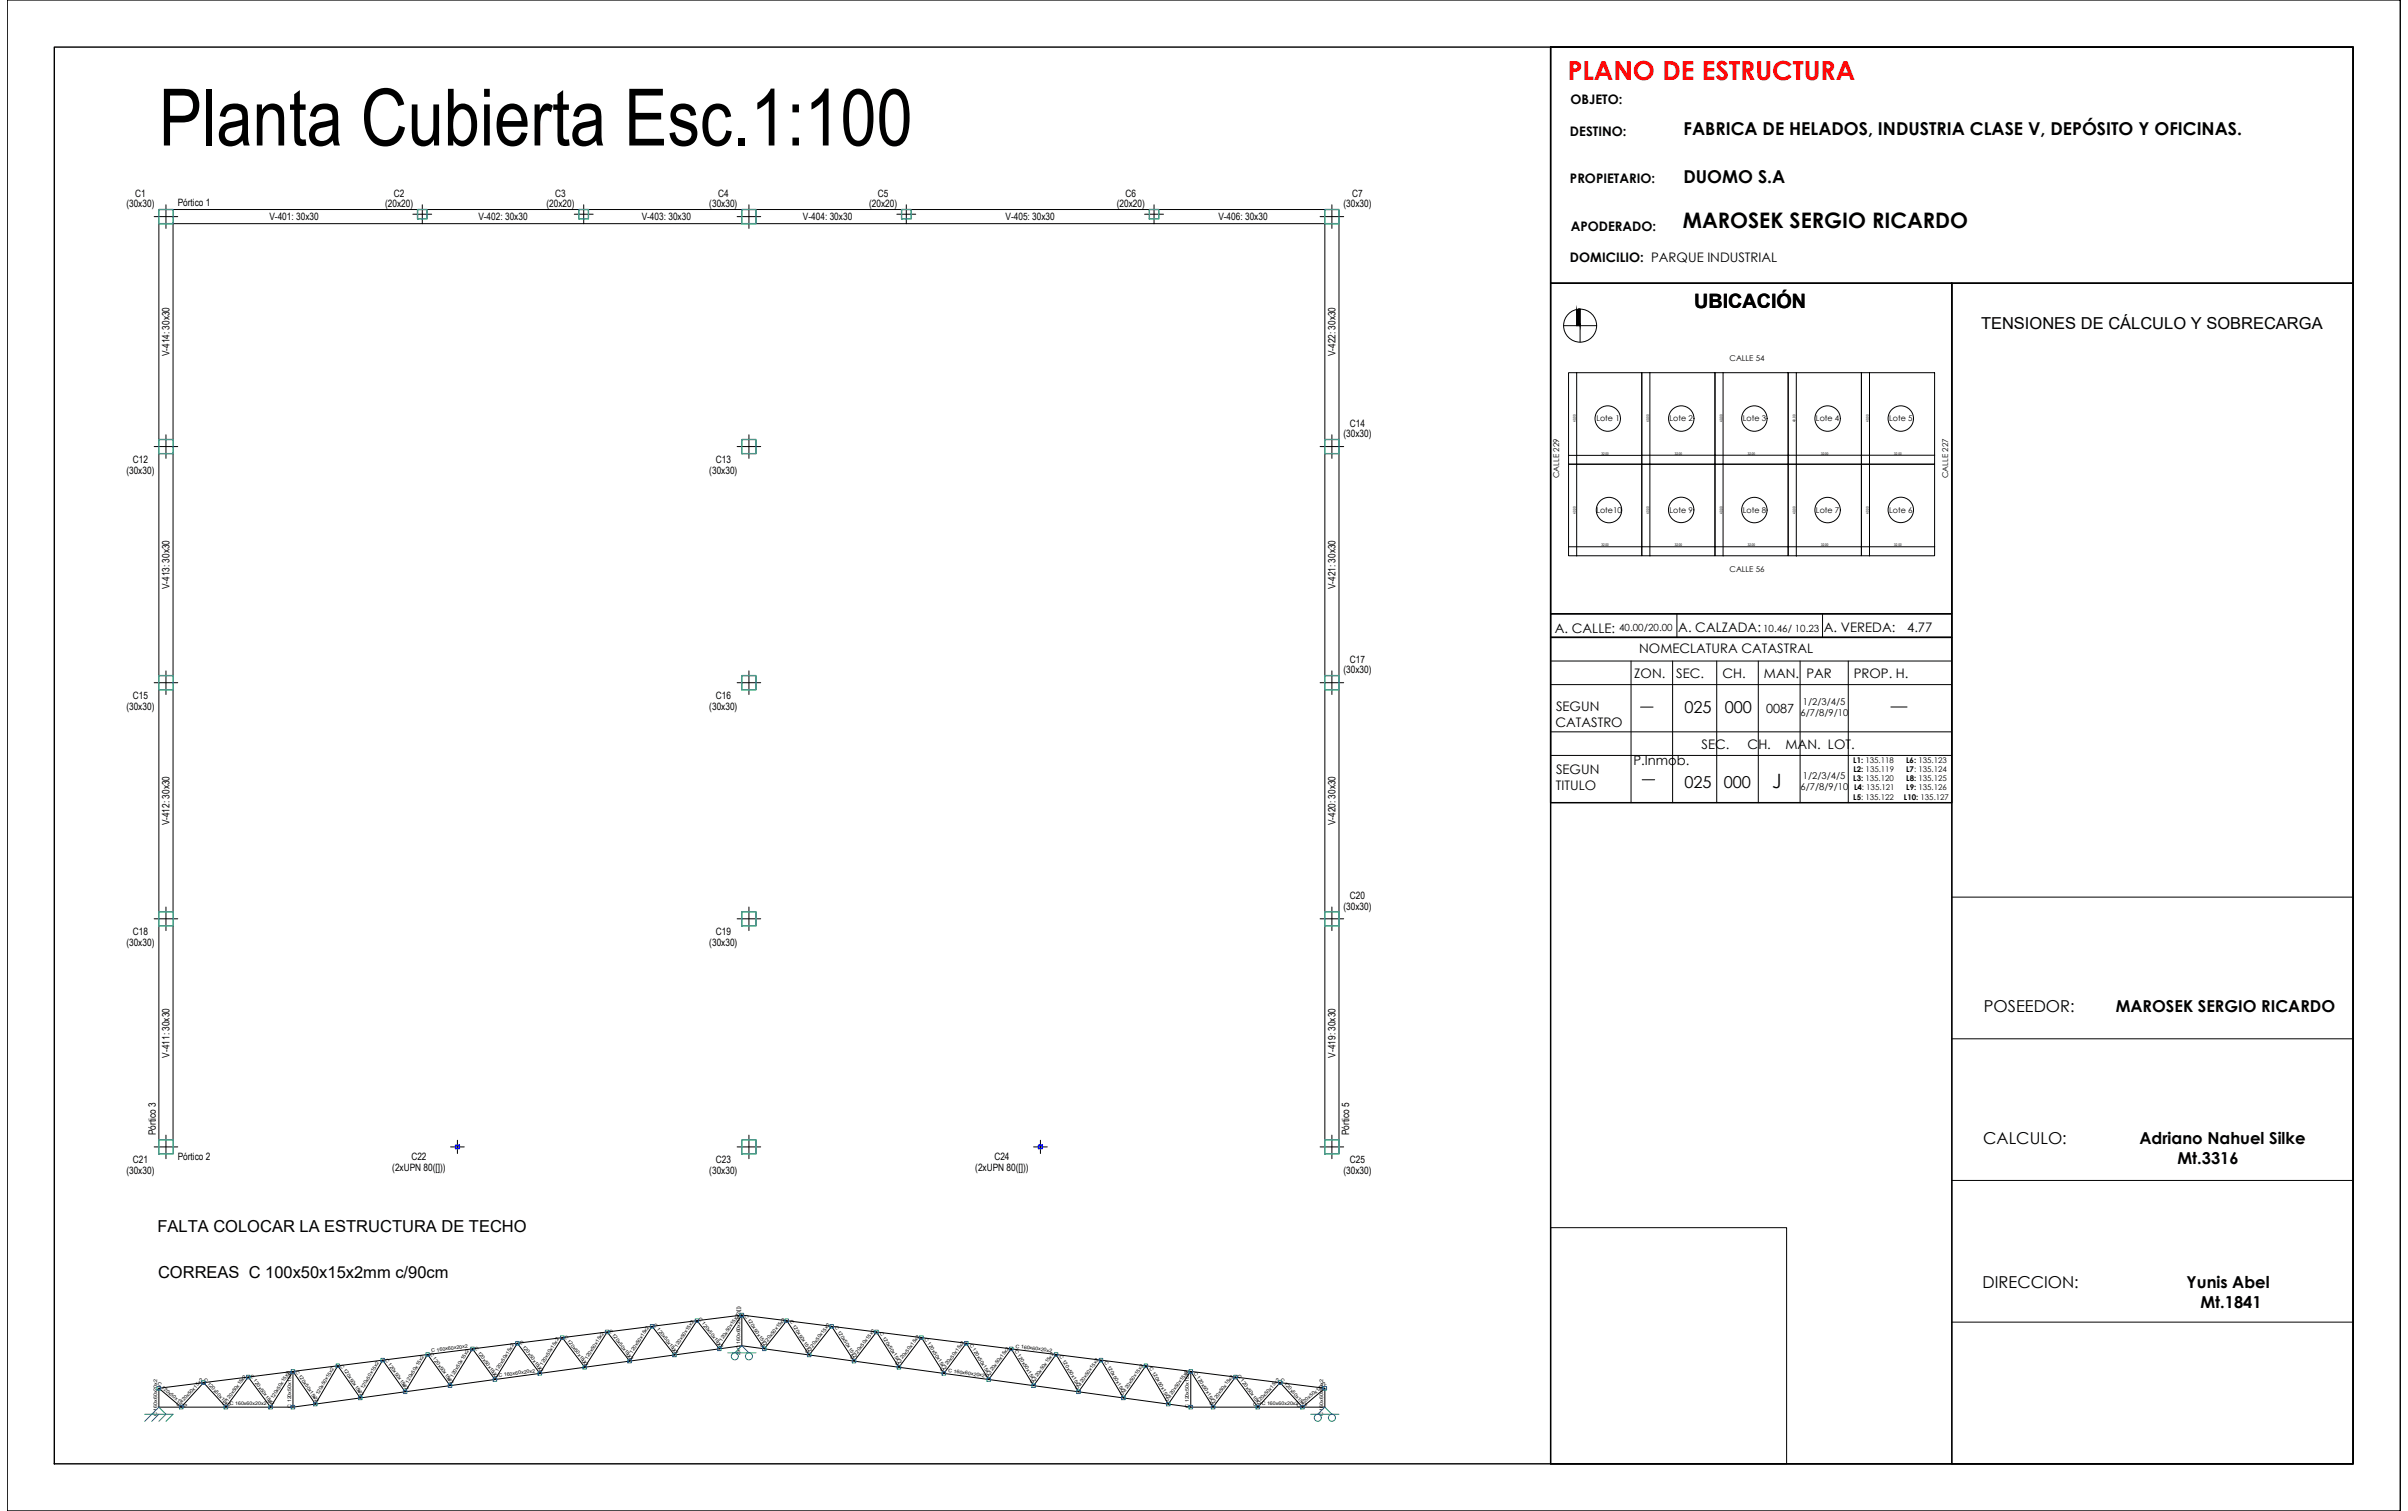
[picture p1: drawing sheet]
<svg xmlns="http://www.w3.org/2000/svg" width="510mm" height="320mm" viewBox="0 0 510 320" stroke-linecap="round" stroke-linejoin="round" font-family="sans-serif">
<defs><g id="words">
<text font-size="16.8" x="33.7" y="30.8">Planta Cubierta Esc.1:100</text>
<text font-size="5.6" fill="#f00" x="332.1" y="17">PLANO DE ESTRUCTURA</text>
<text font-size="4.5" x="356.5" y="48.2">MAROSEK SERGIO RICARDO</text>
<g font-size="4.2">
<text x="358.9" y="65.2">UBICACIÓN</text>
<text x="375.4" y="166.9">J</text>
</g>
<g font-size="3.8">
<text x="356.6" y="28.6">FABRICA DE HELADOS, INDUSTRIA CLASE V, DEPÓSITO Y OFICINAS.</text>
<text x="356.6" y="38.8">DUOMO S.A</text>
</g>
<g font-size="3.5">
<text x="419.7" y="69.7">TENSIONES DE CÁLCULO Y SOBRECARGA</text>
<text x="356.8" y="150.9">025</text>
<text x="365.4" y="150.9">000</text>
<text x="356.8" y="166.8">025</text>
<text x="365.2" y="166.8">000</text>
<text x="420.3" y="214.2">POSEEDOR:</text>
<text x="448.2" y="214.2">MAROSEK SERGIO RICARDO</text>
<text x="420.1" y="242.3">CALCULO:</text>
<text x="453.2" y="242.3">Adriano Nahuel Silke</text>
<text x="461.3" y="246.5">Mt.3316</text>
<text x="33.4" y="260.9">FALTA COLOCAR LA ESTRUCTURA DE TECHO</text>
<text x="33.5" y="270.6">CORREAS C 100x50x15x2mm c/90cm</text>
<text x="420" y="272.8">DIRECCION:</text>
<text x="463.2" y="272.8">Yunis Abel</text>
<text x="466.2" y="277">Mt.1841</text>
</g>
<g font-size="2.8">
<text x="332.7" y="22">OBJETO:</text>
<text x="332.6" y="28.7">DESTINO:</text>
<text x="332.6" y="38.8">PROPIETARIO:</text>
<text x="332.8" y="48.8">APODERADO:</text>
<text x="332.6" y="55.6">DOMICILIO: PARQUE INDUSTRIAL</text>
<text x="329.4" y="134">A. CALLE:</text>
<text x="355.5" y="133.8">A. CALZADA:</text>
<text x="386.4" y="133.8">A. VEREDA:</text>
<text x="404" y="133.8">4.77</text>
<text x="346.2" y="143.6">ZON.</text>
<text x="347.2" y="138.2">NOMECLATURA CATASTRAL</text>
<text x="355.1" y="143.6">SEC.</text>
<text x="364.9" y="143.6">CH.</text>
<text x="373.7" y="143.6">MAN. PAR</text>
<text x="392.7" y="143.6">PROP. H.</text>
<text x="329.5" y="153.9">CATASTRO</text>
<text x="329.6" y="150.5">SEGUN</text>
<text x="360.5" y="158.6">SEC.</text>
<text x="370.2" y="158.6">CH.</text>
<text x="378.3" y="158.6">MAN. LOT.</text>
<text x="329.6" y="167.4">TITULO</text>
<text x="329.6" y="164">SEGUN</text>
<text x="346" y="162">P.Inmob.</text>
</g>
<text font-size="2.7" x="374.1" y="150.9">0087</text>
<g font-size="2.1">
<text x="28.6" y="41.7">C1</text>
<text x="83.4" y="41.7">C2</text>
<text x="117.6" y="41.7">C3</text>
<text x="152.1" y="41.7">C4</text>
<text x="186" y="41.7">C5</text>
<text x="238.4" y="41.7">C6</text>
<text x="286.4" y="41.7">C7</text>
<text x="26.8" y="43.9">(30x30)</text>
<text x="37.6" y="43.7">Pórtico 1</text>
<text x="57.1" y="46.6">V-401: 30x30</text>
<text x="81.6" y="43.9">(20x20)</text>
<text x="101.3" y="46.6">V-402: 30x30</text>
<text x="115.8" y="43.9">(20x20)</text>
<text x="135.9" y="46.6">V-403: 30x30</text>
<text x="150.3" y="43.9">(30x30)</text>
<text x="170.1" y="46.6">V-404: 30x30</text>
<text x="184.1" y="43.9">(20x20)</text>
<text x="213" y="46.6">V-405: 30x30</text>
<text x="236.6" y="43.9">(20x20)</text>
<text x="258.1" y="46.6">V-406: 30x30</text>
<text x="284.6" y="43.9">(30x30)</text>
<text x="35.9" y="75.4" transform="rotate(-90 35.9 75.4)">V-414: 30x30</text>
<text x="282.9" y="75.4" transform="rotate(-90 282.9 75.4)">V-422: 30x30</text>
<text x="284.6" y="92.6">(30x30)</text>
<text x="286" y="90.4">C14</text>
<text x="26.8" y="100.3">(30x30)</text>
<text x="28.1" y="98.1">C12</text>
<text x="150.3" y="100.3">(30x30)</text>
<text x="151.6" y="98.1">C13</text>
<text x="35.9" y="124.8" transform="rotate(-90 35.9 124.8)">V-413: 30x30</text>
<text x="282.9" y="124.8" transform="rotate(-90 282.9 124.8)">V-421: 30x30</text>
<text x="343" y="133.7">40.00/20.00</text>
<text x="373.5" y="133.7">10.46/ 10.23</text>
<text x="284.6" y="142.6">(30x30)</text>
<text x="286" y="140.4">C17</text>
<text x="28.1" y="148.1">C15</text>
<text x="151.6" y="148.1">C16</text>
<text x="26.8" y="150.3">(30x30)</text>
<text x="150.3" y="150.3">(30x30)</text>
<text x="35.9" y="174.8" transform="rotate(-90 35.9 174.8)">V-412: 30x30</text>
<text x="282.9" y="174.8" transform="rotate(-90 282.9 174.8)">V-420: 30x30</text>
<text x="286" y="190.4">C20</text>
<text x="284.6" y="192.6">(30x30)</text>
<text x="26.8" y="200.3">(30x30)</text>
<text x="28.1" y="198.1">C18</text>
<text x="150.3" y="200.3">(30x30)</text>
<text x="151.6" y="198.1">C19</text>
<text x="35.9" y="223.9" transform="rotate(-90 35.9 223.9)">V-411: 30x30</text>
<text x="282.9" y="223.9" transform="rotate(-90 282.9 223.9)">V-419: 30x30</text>
<text x="33" y="240.4" transform="rotate(-90 33 240.4)">Pórtico 3</text>
<text x="37.6" y="245.7">Pórtico 2</text>
<text x="87.1" y="245.6">C22</text>
<text x="210.7" y="245.6">C24</text>
<text x="285.8" y="240.4" transform="rotate(-90 285.8 240.4)">Pórtico 5</text>
<text x="26.8" y="248.6">(30x30)</text>
<text x="28.1" y="246.4">C21</text>
<text x="83.1" y="247.9">(2xUPN 80([]))</text>
<text x="150.3" y="248.6">(30x30)</text>
<text x="151.6" y="246.4">C23</text>
<text x="206.6" y="247.9">(2xUPN 80([]))</text>
<text x="284.6" y="248.6">(30x30)</text>
<text x="286" y="246.4">C25</text>
</g>
<g font-size="2">
<text x="381.9" y="149.3">1/2/3/4/5</text>
<text x="381.4" y="151.6">6/7/8/9/10</text>
<text x="381.4" y="167.3">6/7/8/9/10</text>
<text x="381.9" y="165">1/2/3/4/5</text>
</g>
<g font-size="1.7">
<text x="366.4" y="76.5">CALLE 54</text>
<text x="338.2" y="89.2">Lote 1</text>
<text x="353.7" y="89.2">Lote 2</text>
<text x="369.2" y="89.2">Lote 3</text>
<text x="384.7" y="89.2">Lote 4</text>
<text x="400.2" y="89.2">Lote 5</text>
<text x="330.3" y="101.2" transform="rotate(-90 330.3 101.2)">CALLE 229</text>
<text x="412.7" y="101.2" transform="rotate(-90 412.7 101.2)">CALLE 227</text>
<text x="338.2" y="108.6">Lote10</text>
<text x="353.7" y="108.6">Lote 9</text>
<text x="369.2" y="108.6">Lote 8</text>
<text x="384.7" y="108.6">Lote 7</text>
<text x="400.2" y="108.6">Lote 6</text>
<text x="366.4" y="121.2">CALLE 56</text>
<text x="392.6" y="161.5">L1: 135.118</text>
<text x="403.8" y="161.5">L6: 135.123</text>
<text x="392.6" y="165.4">L3: 135.120</text>
<text x="392.6" y="163.5">L2: 135.119</text>
<text x="392.8" y="167.4">L4: 135.121</text>
<text x="403.8" y="163.5">L7: 135.124</text>
<text x="403.8" y="165.4">L8: 135.125</text>
<text x="403.8" y="167.4">L9: 135.126</text>
<text x="392.6" y="169.3">L5: 135.122</text>
<text x="403.3" y="169.3">L10: 135.127</text>
</g>
<g font-size="1">
<text x="128.9" y="281.8" transform="rotate(52 128.9 281.8)">C 120x50x15x2</text>
<text x="138.4" y="280.6" transform="rotate(52 138.4 280.6)">C 120x50x15x2</text>
<text x="147.9" y="279.4" transform="rotate(51 147.9 279.4)">C 120x50x15x2</text>
<text x="157.7" y="278.6" transform="rotate(56 157.7 278.6)">C 120x50x15x2</text>
<text x="167.2" y="279.8" transform="rotate(57 167.2 279.8)">C 120x50x15x2</text>
<text x="176.8" y="281.1" transform="rotate(57 176.8 281.1)">C 120x50x15x2</text>
<text x="81.5" y="288" transform="rotate(55 81.5 288)">C 120x50x15x2</text>
<text x="91" y="286.7" transform="rotate(54 91 286.7)">C 120x50x15x2</text>
<text x="91.4" y="286.3" transform="rotate(-7 91.4 286.3)">C 160x60x20x2</text>
<text x="100.5" y="285.5" transform="rotate(54 100.5 285.5)">C 120x50x15x2</text>
<text x="110" y="284.3" transform="rotate(53 110 284.3)">C 120x50x15x2</text>
<text x="119.4" y="283" transform="rotate(53 119.4 283)">C 120x50x15x2</text>
<text x="133.3" y="287.6" transform="rotate(-57 133.3 287.6)">C 120x50x15x2</text>
<text x="142.8" y="286.4" transform="rotate(-57 142.8 286.4)">C 120x50x15x2</text>
<text x="152.3" y="285.1" transform="rotate(-56 152.3 285.1)">C 120x50x15x2</text>
<text x="156.8" y="286.9" transform="rotate(-90 156.8 286.9)">2xC 160x60x20x2([])</text>
<text x="161.6" y="285.5" transform="rotate(-51 161.6 285.5)">C 120x50x15x2</text>
<text x="171.1" y="286.7" transform="rotate(-52 171.1 286.7)">C 120x50x15x2</text>
<text x="186.3" y="282.3" transform="rotate(57 186.3 282.3)">C 120x50x15x2</text>
<text x="195.8" y="283.5" transform="rotate(58 195.8 283.5)">C 120x50x15x2</text>
<text x="205.3" y="284.8" transform="rotate(58 205.3 284.8)">C 120x50x15x2</text>
<text x="214.9" y="286" transform="rotate(59 214.9 286)">C 120x50x15x2</text>
<text x="215.1" y="285.4" transform="rotate(7 215.1 285.4)">C 160x60x20x2</text>
<text x="224.4" y="287.2" transform="rotate(59 224.4 287.2)">C 120x50x15x2</text>
<text x="33.3" y="293.2" transform="rotate(40 33.3 293.2)">C 120x50x15x2</text>
<text x="43.1" y="292.2" transform="rotate(48 43.1 292.2)">C 120x50x15x2</text>
<text x="52.9" y="291.4" transform="rotate(53 52.9 291.4)">C 120x50x15x2</text>
<text x="62.5" y="290.4" transform="rotate(56 62.5 290.4)">C 120x50x15x2</text>
<text x="72" y="289.2" transform="rotate(55 72 289.2)">C 120x50x15x2</text>
<text x="85.9" y="293.9" transform="rotate(-59 85.9 293.9)">C 120x50x15x2</text>
<text x="95.4" y="292.7" transform="rotate(-59 95.4 292.7)">C 120x50x15x2</text>
<text x="104.8" y="291.4" transform="rotate(-58 104.8 291.4)">C 120x50x15x2</text>
<text x="105.7" y="291.6" transform="rotate(-8 105.7 291.6)">C 160x60x20x2</text>
<text x="114.3" y="290.1" transform="rotate(-58 114.3 290.1)">C 120x50x15x2</text>
<text x="123.8" y="288.9" transform="rotate(-58 123.8 288.9)">C 120x50x15x2</text>
<text x="180.6" y="288" transform="rotate(-52 180.6 288)">C 120x50x15x2</text>
<text x="190.2" y="289.3" transform="rotate(-53 190.2 289.3)">C 120x50x15x2</text>
<text x="199.7" y="290.5" transform="rotate(-53 199.7 290.5)">C 120x50x15x2</text>
<text x="200.9" y="290.6" transform="rotate(8 200.9 290.6)">C 160x60x20x2</text>
<text x="209.2" y="291.8" transform="rotate(-54 209.2 291.8)">C 120x50x15x2</text>
<text x="218.8" y="293.1" transform="rotate(-54 218.8 293.1)">C 120x50x15x2</text>
<text x="233.9" y="288.5" transform="rotate(59 233.9 288.5)">C 120x50x15x2</text>
<text x="243.5" y="289.7" transform="rotate(60 243.5 289.7)">C 120x50x15x2</text>
<text x="252.9" y="290.7" transform="rotate(58 252.9 290.7)">C 120x50x15x2</text>
<text x="262.1" y="291.4" transform="rotate(53 262.1 291.4)">C 120x50x15x2</text>
<text x="271.2" y="292.2" transform="rotate(48 271.2 292.2)">C 120x50x15x2</text>
<text x="33.3" y="299.9" transform="rotate(-90 33.3 299.9)">C 160x60x20x2</text>
<text x="37.8" y="298" transform="rotate(-48 37.8 298)">C 120x50x15x2</text>
<text x="47.6" y="297.7" transform="rotate(-53 47.6 297.7)">C 120x50x15x2</text>
<text x="48.7" y="297.6">C 160x60x20x2</text>
<text x="57.3" y="297.3" transform="rotate(-58 57.3 297.3)">C 120x50x15x2</text>
<text x="61.7" y="298.1" transform="rotate(-90 61.7 298.1)">C 120x50x15x2</text>
<text x="66.9" y="296.5" transform="rotate(-60 66.9 296.5)">C 120x50x15x2</text>
<text x="76.4" y="295.2" transform="rotate(-59 76.4 295.2)">C 120x50x15x2</text>
<text x="228.3" y="294.3" transform="rotate(-55 228.3 294.3)">C 120x50x15x2</text>
<text x="237.8" y="295.6" transform="rotate(-55 237.8 295.6)">C 120x50x15x2</text>
<text x="247.4" y="296.9" transform="rotate(-55 247.4 296.9)">C 120x50x15x2</text>
<text x="251.9" y="298.1" transform="rotate(-90 251.9 298.1)">C 120x50x15x2</text>
<text x="256.7" y="297.7" transform="rotate(-53 256.7 297.7)">C 120x50x15x2</text>
<text x="265.9" y="298" transform="rotate(-48 265.9 298)">C 120x50x15x2</text>
<text x="267.3" y="297.6">C 160x60x20x2</text>
<text x="275.1" y="298.2" transform="rotate(-40 275.1 298.2)">C 120x50x15x2</text>
<text x="280.3" y="299.9" transform="rotate(-90 280.3 299.9)">C 160x60x20x2</text>
</g>
<g font-size=".8">
<text x="333.9" y="89.4" transform="rotate(-90 333.9 89.4)">40.00</text>
<text x="349.4" y="89.4" transform="rotate(-90 349.4 89.4)">40.00</text>
<text x="364.9" y="89.4" transform="rotate(-90 364.9 89.4)">40.00</text>
<text x="380.4" y="89.4" transform="rotate(-90 380.4 89.4)">40.00</text>
<text x="395.9" y="89.4" transform="rotate(-90 395.9 89.4)">40.00</text>
<text x="339.3" y="96.3">32.00</text>
<text x="354.8" y="96.2">32.00</text>
<text x="370.3" y="96.2">32.00</text>
<text x="385.8" y="96.2">32.00</text>
<text x="401.3" y="96.2">32.00</text>
<text x="333.9" y="108.8" transform="rotate(-90 333.9 108.8)">40.00</text>
<text x="349.4" y="108.8" transform="rotate(-90 349.4 108.8)">40.00</text>
<text x="364.9" y="108.8" transform="rotate(-90 364.9 108.8)">40.00</text>
<text x="380.4" y="108.8" transform="rotate(-90 380.4 108.8)">40.00</text>
<text x="395.9" y="108.8" transform="rotate(-90 395.9 108.8)">40.00</text>
<text x="339.3" y="115.6">32.00</text>
<text x="354.8" y="115.6">32.00</text>
<text x="370.3" y="115.6">32.00</text>
<text x="385.8" y="115.6">32.00</text>
<text x="401.3" y="115.6">32.00</text>
</g>
</g></defs>
<!-- layer: 0 -->
<g fill="none" stroke="#000" stroke-width=".21">
<path d="M328.5 10h170v300h-170zM328.5 60h170M413.5 60v250M332.3 78.9h15.5v19.4h-15.5zM334 78.9v.1M334 78.9v38.8M347.8 78.9h15.5v19.4h-15.5zM349.5 78.9v.1M349.5 78.9v38.8M363.3 78.9h15.5v19.4h-15.5zM365.1 79v38.7M378.8 78.9h15.5v19.4h-15.5z"/>
<path d="M380.5 78.9l.1 .1M380.5 79v38.7M394.3 78.9h15.5v19.4h-15.5zM396 78.9l.1 .1M396 78.9v38.8M332.3 98.3h15.5v19.4h-15.5zM334 98.3h.1M347.8 98.3h15.5v19.4h-15.5zM347.8 96.4h62M347.8 96.4h-15.5M349.5 98.3h.1M363.3 98.3h15.5v19.4h-15.5z"/>
<path d="M363.3 96.4h.1M365 98.3h.1M378.8 98.3h15.5v19.4h-15.5zM378.8 96.4h.1M380.5 98.3l.1 .1M394.3 98.3h15.5v19.4h-15.5zM394.4 96.4h-.1M396 98.3h.1M409.9 96.4h-.1M332.3 115.8h77.5M332.3 115.8h.1M334 117.7h.1"/>
<path d="M347.8 115.8h.1M349.5 117.7h.1M363.3 115.8h.1M378.8 115.8h.1M380.5 117.7l.1 .1M394.4 115.8h-.1M396 117.7h.1M409.9 115.8h-.1M328.5 135h85M328.5 140h85M345.5 140v30M354.3 140v30"/>
<path d="M355.2 130v5M363.7 140v30M372.5 140v30M381.3 140v30M386.1 130v5M391.5 140v30M328.5 145h85M328.5 155h85M328.5 160h85M328.5 170h85M413.5 190h85M413.5 220h85"/>
<path d="M328.5 260h50v50h-50zM413.5 250h85M413.5 280h85"/>
<circle cx="340.6" cy="88.6" r="2.69"/>
<circle cx="356.2" cy="88.6" r="2.69"/>
<circle cx="371.6" cy="88.6" r="2.69"/>
<circle cx="387.2" cy="88.6" r="2.69"/>
<circle cx="402.7" cy="88.6" r="2.69"/>
<circle cx="340.9" cy="108" r="2.69"/>
<circle cx="356.1" cy="108" r="2.69"/>
<circle cx="371.6" cy="108" r="2.69"/>
<circle cx="387.2" cy="108" r="2.69"/>
<circle cx="402.7" cy="108" r="2.69"/>
</g>
<!-- layer: VISTAS -->
<g fill="#000" stroke="#000" stroke-width=".21">
<path d="M334.4 65.5h.3z"/>
<path d="M334.4 65.5h.3zM334 65.5h.7z"/>
<path d="M334 65.5l.7 3.5v-3.5zM334 65.5l.7 3.5h-.7z"/>
</g>
<!-- layer: SILUETA DE SUPERFICIES -->
<g fill="none" stroke="#000" stroke-width=".21">
<path d="M331.2 69h7M334 65.5v3.5M334.7 65.5v7"/>
<circle cx="334.7" cy="69" r="3.5"/>
</g>
<!-- layer: plano 01 -->
<path d="M347.5 149.7h2.7M400.6 149.7h3.4M347.9 165.1h2.6" fill="none" stroke="#000" stroke-width=".21"/>
<!-- layer: 0 -->
<path d="M1.5 0h507v320h-507zM11.5 10h487v300h-487zM328.5 10h170v300h-170zM328.5 10h170v50h-170zM328.5 60h85v70h-85zM413.5 60h85v250h-85zM328.5 130h85v5h-85zM328.5 135h85v35h-85z" fill="none" stroke="#000" stroke-width=".3"/>
<!-- layer: VIG_CARAS -->
<g fill="none" stroke="#000" stroke-width=".21">
<path d="M33.7 47.4v45.7M36.7 44.4h51.8M90.5 44.4h32.2M124.7 44.4h32.5M157.2 47.4h-120.5v45.7M160.2 47.4h120.5v45.7M160.2 44.4h30.8M193 44.4h50.5M245.5 44.4h35.2M283.7 47.4v45.7M33.7 96.1v47M36.7 96.1v47"/>
<path d="M280.7 96.1v47M283.7 96.1v47M33.7 146.1v47M36.7 146.1v47M280.7 146.1v47M283.7 146.1v47M33.7 196.1v45.3M36.7 196.1v45.3M280.7 196.1v45.3M283.7 196.1v45.3"/>
</g>
<!-- layer: COLUMNAS_EJES -->
<g fill="none" stroke="#000" stroke-width=".21">
<path d="M32.7 45.9h5M35.2 43.4v5M87.5 45.4h4M89.5 43.4v4M121.7 45.4h4M123.7 43.4v4M156.2 45.9h5M158.7 43.4v5M190 45.4h4M192 43.4v4M242.5 45.4h4M244.5 43.4v4"/>
<path d="M279.7 45.9h4.9M282.2 43.4v5M32.7 94.6h5M35.2 92.1v5M156.2 94.6h5M158.7 92.1v5M279.7 94.6h4.9M282.2 92.1v5M32.7 144.6h5M35.2 142.1v5M156.2 144.6h5M158.7 142.1v5"/>
<path d="M279.7 144.6h4.9M282.2 142.1v5M32.7 194.6h5M35.2 192.1v5M156.2 194.6h5M158.7 192.1v5M279.7 194.6h4.9M282.2 192.1v5M32.7 242.9h5M35.2 240.4v5M95.5 242.9h2.9M96.9 241.5v2.8"/>
<path d="M156.2 242.9h5M158.7 240.4v5M219 242.9h2.9M220.4 241.5v2.8M279.7 242.9h4.9M282.2 240.4v5"/>
</g>
<!-- layer: PILAR_HORMIGON -->
<g fill="none" stroke="#00b85c" stroke-width=".3">
<path d="M33.7 44.4h3v3h-3zM88.5 44.4h2v2h-2zM122.7 44.4h2v2h-2zM157.2 44.4h3v3h-3zM191 44.4h2v2h-2zM243.5 44.4h2v2h-2zM280.7 44.4h3v3h-3zM33.7 93.1h3v3h-3zM157.2 93.1h3v3h-3zM280.7 93.1h3v3h-3zM33.7 143.1h3v3h-3zM157.2 143.1h3v3h-3z"/>
<path d="M280.7 143.1h3v3h-3zM33.7 193.1h3v3h-3zM157.2 193.1h3v3h-3zM280.7 193.1h3v3h-3zM33.7 241.4h3v3h-3zM157.2 241.4h3v3h-3zM280.7 241.4h3v3h-3z"/>
</g>
<!-- layer: PILAR_METALICO -->
<path d="M96.5 242.5h.4l-.4 .1v.6l.4 .1h-.4zM96.9 242.5h.5v.8h-.5l.4-.1v-.6zM220 242.5h.4h-.4v.7l.4 .1h-.4zM220.4 242.5h.5v.8h-.5l.4-.1v-.7z" fill="none" stroke="#00f" stroke-width=".21"/>
<!-- layer: BARRAS_DE_ACERO -->
<g fill="none" stroke="#000" stroke-width=".21">
<path d="M157.2 278.5v6.5l-42.8 5.8M157.2 278.5l-57.1 7.1M157.2 278.5l57 7.1M157.2 278.5l-4.8 7.1-4.8-5.9-4.7 7.2-4.8-6-4.7 7.3-4.8-6.1-4.7 7.4-4.8-6.2-4.7 7.5M157.2 278.5l4.7 7.1 4.8-5.9 4.7 7.2 4.8-6 4.7 7.3 4.8-6.1 4.7 7.4 4.8-6.2 4.8 7.5M33.7 294v4h23.6M33.7 294l4.7 4 4.7-5.2 4.8 5.2 4.7-6.4 4.7 6.4M62.1 290.4v7.6M62.1 290.4l-4.8 7.6M100.1 285.6l-66.4 8.4M100.1 285.6l-4.8 7.8-4.7-6.6-4.8 7.9-4.7-6.7-4.8 8-4.7-6.8-4.8 8.1-4.7-6.9M100.1 285.6l4.7 6.5 4.8-7.7 4.8 6.4"/>
<path d="M114.4 290.8l-52.3 7.2h-4.8M157.2 285l42.8 5.8M200 290.8l52.3 7.2M214.2 285.6l66.5 8.4M214.2 285.6l4.8 7.8 4.7-6.6 4.8 7.9 4.7-6.7 4.8 8 4.7-6.8 4.8 8.1 4.8-6.9M214.2 285.6l-4.7 6.5-4.8-7.7-4.7 6.4M252.3 298h23.6M252.3 290.4v7.6M252.3 290.4l4.7 7.6 4.7-6.4 4.8 6.4 4.7-5.2 4.7 5.2M280.7 294v4h-4.8M280.7 294l-4.8 4"/>
</g>
<!-- layer: NUDOS -->
<g fill="none" stroke="#006edd" stroke-width=".21">
<path d="M147.3 279.3h.7v.7h-.7zM156.8 278.1h.7v.8h-.7zM166.3 279.3h.7v.7h-.7zM30.7 299.5h6l-1.5 1.5M33.3 293.6h.7v.8h-.7zM33.7 299.5l-1.5 1.5M38 297.6h.8v.8h-.8zM42.7 292.4h.8v.8h-.8zM47.5 297.6h.7v.8h-.7zM52.2 291.2h.8v.8h-.8zM56.9 297.6h.8v.8h-.8zM61.7 297.6h.7v.8h-.7z"/>
<path d="M61.7 290h.7v.8h-.7zM66.4 297h.8v.7h-.8zM71.2 288.8h.7v.8h-.7zM75.9 295.6h.8v.8h-.8zM80.7 287.6h.7v.8h-.7zM85.5 294.4h.7v.7h-.7zM90.2 286.5h.8v.7h-.8zM95 293.1h.7v.7h-.7zM99.7 285.3h.8v.7h-.8zM104.5 291.8h.7v.7h-.7zM109.2 284.1h.8v.7h-.8zM114 290.5h.7v.7h-.7z"/>
<path d="M118.7 282.9h.8v.7h-.8zM123.5 289.2h.7v.7h-.7zM128.2 281.7h.8v.7h-.8zM133 287.8h.8v.8h-.8zM137.8 280.5h.7v.7h-.7zM142.5 286.6h.8v.7h-.8zM152 285.3h.8v.7h-.8zM154.2 286.5h6M155.7 286.5l1.5-1.5 1.5 1.5M161.5 285.3h.8v.7h-.8zM171 286.6h.8v.7h-.8zM175.8 280.5h.8v.7h-.8z"/>
<path d="M180.6 287.8h.7v.8h-.7zM185.3 281.7h.8v.7h-.8zM190.1 289.2h.7v.7h-.7zM194.8 282.9h.8v.7h-.8zM199.6 290.5h.7v.7h-.7zM204.3 284.1h.8v.7h-.8zM209.1 291.8h.7v.7h-.7zM213.8 285.3h.8v.7h-.8zM218.6 293.1h.8v.7h-.8zM223.4 286.5h.7v.7h-.7zM228.1 294.4h.8v.7h-.8zM232.9 287.6h.7v.8h-.7z"/>
<path d="M237.6 295.6h.8v.8h-.8zM242.4 288.8h.7v.8h-.7zM247.1 297h.8v.7h-.8zM251.9 297.6h.7v.8h-.7zM251.9 290h.7v.8h-.7zM256.6 297.6h.8v.8h-.8zM261.3 291.2h.8v.8h-.8zM266.1 297.6h.7v.8h-.7zM270.8 292.4h.8v.8h-.8zM275.5 297.6h.8v.8h-.8zM277.7 299.5h6M279.2 299.5l1.5-1.5 1.5 1.5"/>
<path d="M280.3 293.6h.7v.8h-.7zM30.7 301l3-3 1.5 1.5-1.5 1.5"/>
<circle cx="155.7" cy="287.2" r=".75"/>
<circle cx="158.7" cy="287.2" r=".75"/>
<circle cx="279.2" cy="300.2" r=".75"/>
<circle cx="282.2" cy="300.2" r=".75"/>
</g>
<use href="#words"/>
</svg>
